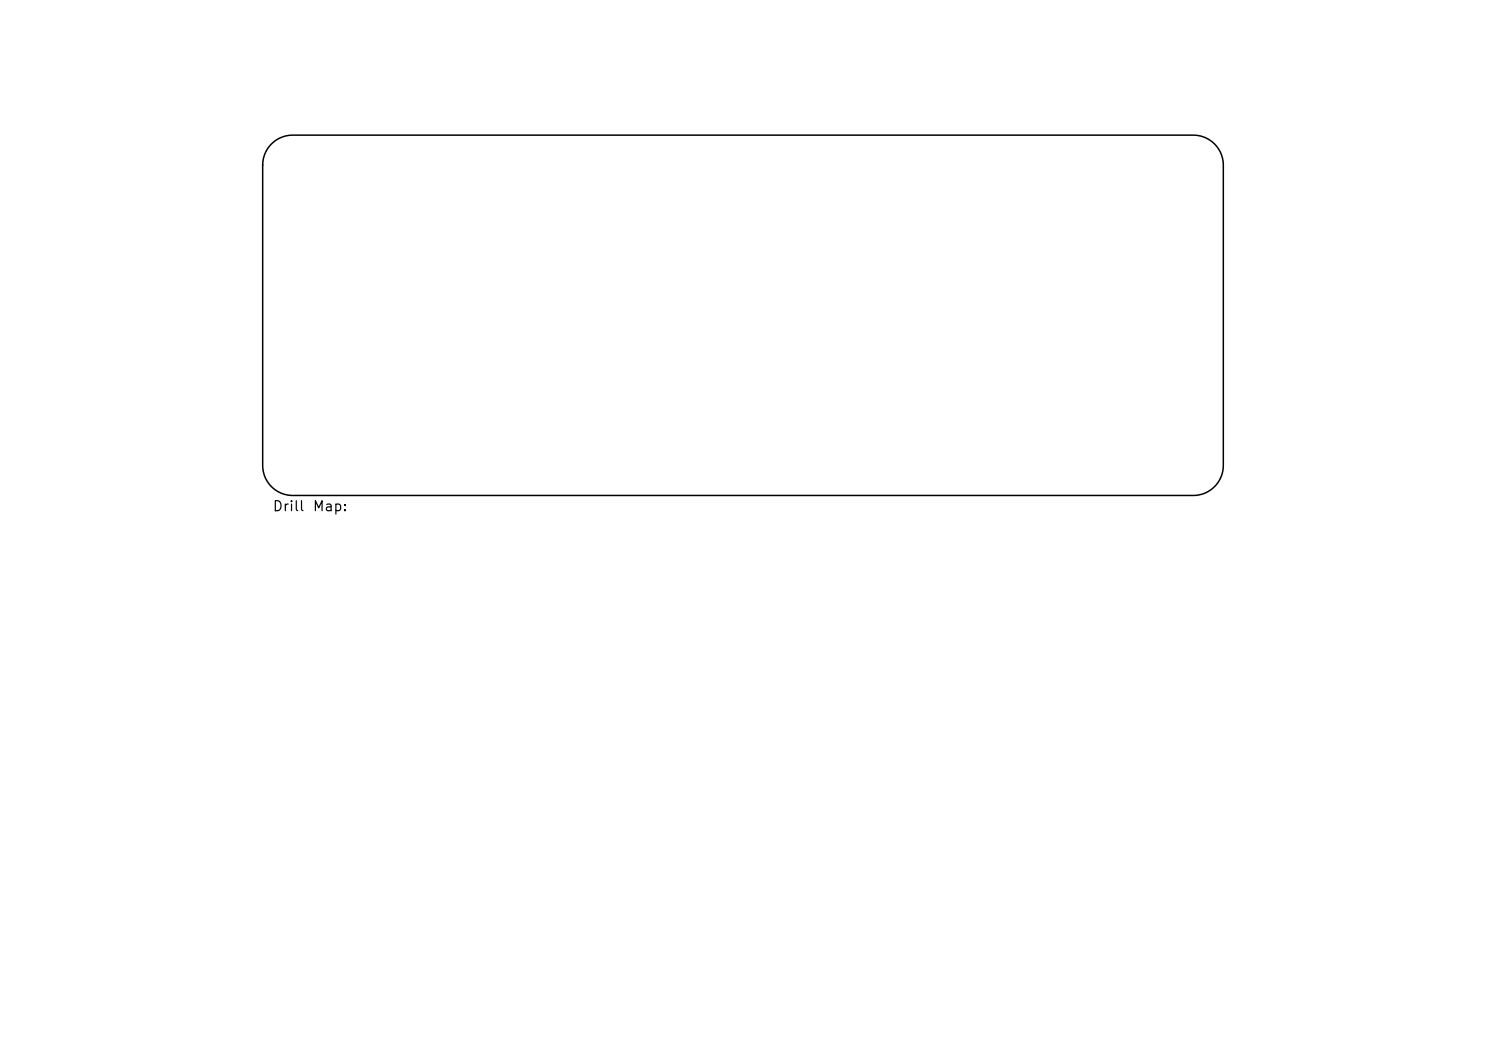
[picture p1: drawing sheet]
<svg xmlns="http://www.w3.org/2000/svg" width="297mm" height="210mm" viewBox="0 0 297 210" stroke-linecap="round" stroke-linejoin="round" font-family="sans-serif">
<defs><g id="words">
<g font-size="2">
<text x="54.4" y="102.7">Drill</text>
<text x="62.4" y="102.7">Map:</text>
</g>
</g></defs>
<path d="M54.3 28.8a6 6 0 0 1 4.2-1.8h180a6 6 0 0 1 6 6v60a6 6 0 0 1-6 6h-180a6 6 0 0 1-6-6v-60a6 6 0 0 1 1.8-4.2z" fill="none" stroke="#000" stroke-width=".3"/>
<use href="#words"/>
</svg>
